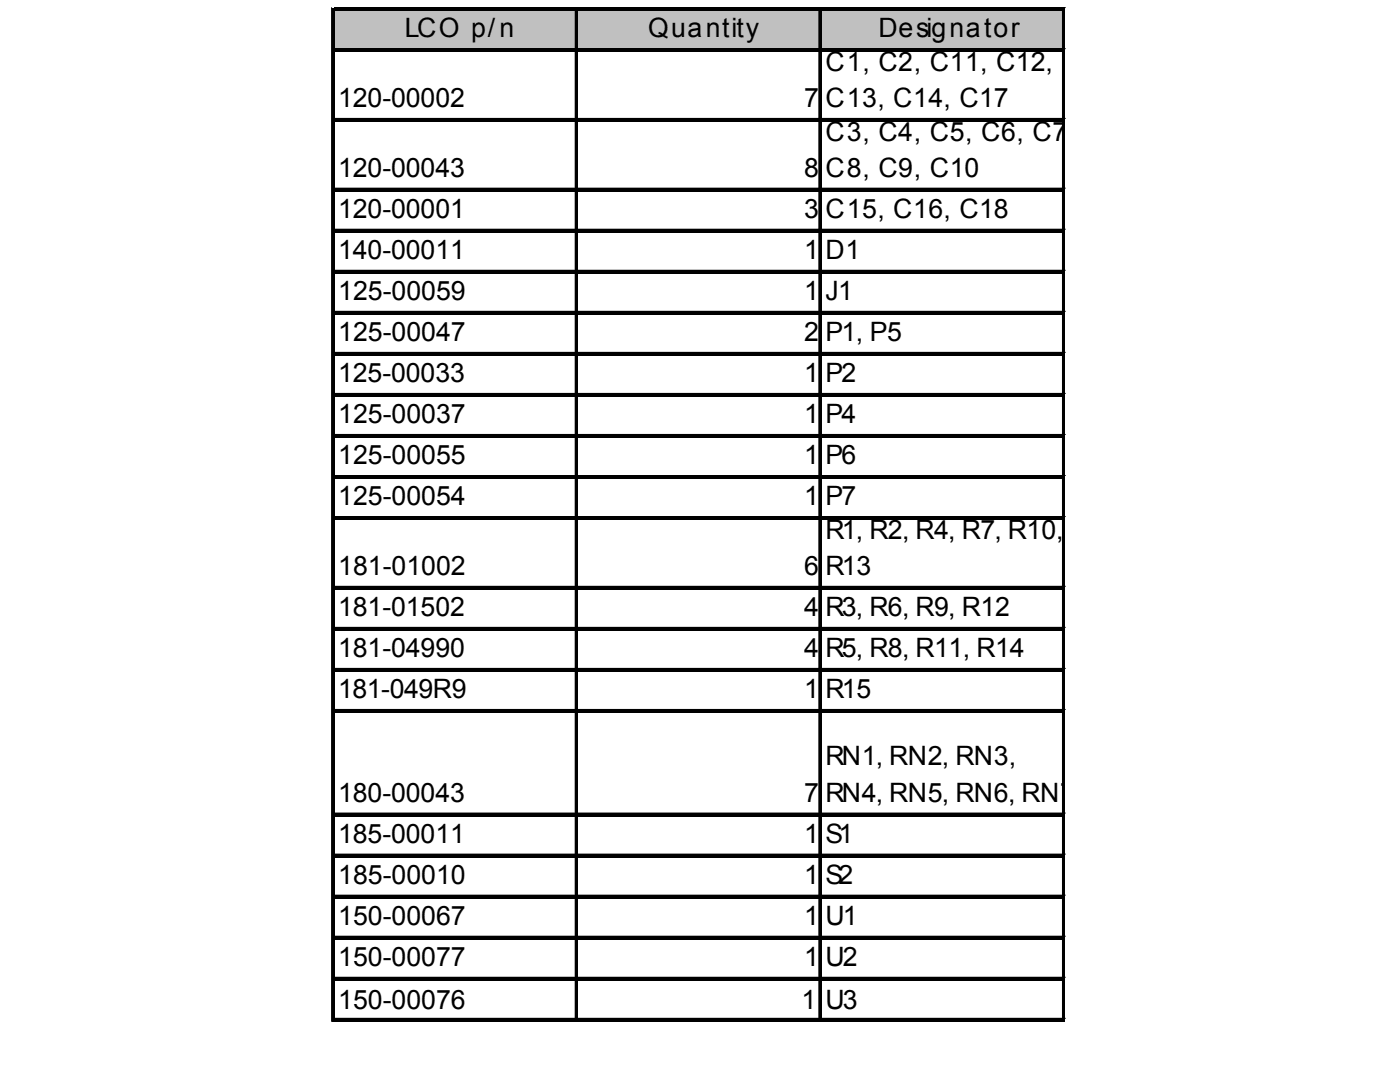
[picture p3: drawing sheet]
<svg xmlns="http://www.w3.org/2000/svg" width="270mm" height="207mm" viewBox="0 0 270 207" stroke-linecap="round" stroke-linejoin="round" font-family="sans-serif">
<defs><g id="words">
<g font-size="5.1">
<text x="78.1" y="7.2">LCO p/n</text>
<text x="125" y="7.2">Quantity</text>
<text x="169.4" y="7.2">Designator</text>
<text x="159.1" y="13.6">C1, C2, C11, C12,</text>
<text x="65.2" y="20.6">120-00002</text>
<text x="155" y="20.6">7</text>
<text x="159.1" y="20.6">C13, C14, C17</text>
<text x="159.1" y="27.1">C3, C4, C5, C6, C7,</text>
<text x="65.2" y="34.1">120-00043</text>
<text x="155" y="34.1">8</text>
<text x="159.1" y="34.1">C8, C9, C10</text>
<text x="65.2" y="42">120-00001</text>
<text x="155" y="42">3</text>
<text x="159.1" y="42">C15, C16, C18</text>
<text x="65.2" y="49.9">140-00011</text>
<text x="155" y="49.9">1</text>
<text x="159.1" y="49.9">D1</text>
<text x="65.2" y="57.8">125-00059</text>
<text x="155" y="57.8">1</text>
<text x="159.1" y="57.8">J1</text>
<text x="65.2" y="65.7">125-00047</text>
<text x="155" y="65.7">2</text>
<text x="159.1" y="65.7">P1, P5</text>
<text x="65.2" y="73.6">125-00033</text>
<text x="155" y="73.6">1</text>
<text x="159.1" y="73.6">P2</text>
<text x="65.2" y="81.5">125-00037</text>
<text x="155" y="81.5">1</text>
<text x="159.1" y="81.5">P4</text>
<text x="65.2" y="89.4">125-00055</text>
<text x="155" y="89.4">1</text>
<text x="159.1" y="89.4">P6</text>
<text x="65.2" y="97.3">125-00054</text>
<text x="155" y="97.3">1</text>
<text x="159.1" y="97.3">P7</text>
<text x="159.1" y="103.8">R1, R2, R4, R7, R10,</text>
<text x="65.2" y="110.8">181-01002</text>
<text x="155" y="110.8">6</text>
<text x="159.1" y="110.8">R13</text>
<text x="65.2" y="118.7">181-01502</text>
<text x="155" y="118.7">4</text>
<text x="159.1" y="118.7">R3, R6, R9, R12</text>
<text x="65.2" y="126.6">181-04990</text>
<text x="155" y="126.6">4</text>
<text x="159.1" y="126.6">R5, R8, R11, R14</text>
<text x="65.2" y="134.5">181-049R9</text>
<text x="155" y="134.5">1</text>
<text x="159.1" y="134.5">R15</text>
<text x="159.1" y="147.5">RN1, RN2, RN3,</text>
<text x="65.2" y="154.4">180-00043</text>
<text x="155" y="154.4">7</text>
<text x="159.1" y="154.4">RN4, RN5, RN6, RN7</text>
<text x="65.2" y="162.4">185-00011</text>
<text x="155" y="162.4">1</text>
<text x="159.1" y="162.4">S1</text>
<text x="65.2" y="170.3">185-00010</text>
<text x="155" y="170.3">1</text>
<text x="159.1" y="170.3">S2</text>
<text x="65.2" y="178.2">150-00067</text>
<text x="155" y="178.2">1</text>
<text x="159.1" y="178.2">U1</text>
<text x="65.2" y="186.1">150-00077</text>
<text x="155" y="186.1">1</text>
<text x="159.1" y="186.1">U2</text>
<text x="65.2" y="194.3">150-00076</text>
<text x="154.5" y="194.3">1</text>
<text x="159.1" y="194.3">U3</text>
</g>
</g></defs>
<path d="M64.2 1.8h141v8h-141z" fill="#c0c0c0"/>
<g fill="none" stroke="#000" stroke-width=".19">
<path d="M63.9 1.5v195.3M64.5 1.5h140.9M64.5 9.4h140.9M110.9 2.1v194.7M157.8 2.1v194.7M204.8 2.1v194.7M64.5 22.8h140.9M64.5 36.2h140.9M64.5 44.2h140.9M64.5 52.1h140.9M64.5 60h140.9M64.5 67.9h140.9"/>
<path d="M64.5 75.8h140.9M64.5 83.7h140.9M64.5 91.6h140.9M64.5 99.5h140.9M64.5 112.9h140.9M64.5 120.8h140.9M64.5 128.8h140.9M64.5 136.7h140.9M64.5 156.6h140.9M64.5 164.5h140.9M64.5 172.4h140.9M64.5 180.3h140.9"/>
<path d="M64.5 188.3h140.9M64.5 196.2h140.9"/>
</g>
<g fill="#000">
<path d="M63.9 1.5h.6v195.3h-.6zM64.5 1.5h140.9v.6h-140.9zM64.5 9.4h140.9v.6h-140.9zM110.9 2.1h.5v194.7h-.5zM157.8 2.1h.6v194.7h-.6zM204.8 2.1h.6v194.7h-.6zM64.5 22.8h140.9v.6h-140.9zM64.5 36.2h140.9v.7h-140.9zM64.5 44.2h140.9v.6h-140.9zM64.5 52.1h140.9v.6h-140.9zM64.5 60h140.9v.6h-140.9zM64.5 67.9h140.9v.6h-140.9z"/>
<path d="M64.5 75.8h140.9v.6h-140.9zM64.5 83.7h140.9v.6h-140.9zM64.5 91.6h140.9v.6h-140.9zM64.5 99.5h140.9v.6h-140.9zM64.5 112.9h140.9v.7h-140.9zM64.5 120.8h140.9v.7h-140.9zM64.5 128.8h140.9v.6h-140.9zM64.5 136.7h140.9v.6h-140.9zM64.5 156.6h140.9v.6h-140.9zM64.5 164.5h140.9v.6h-140.9zM64.5 172.4h140.9v.7h-140.9zM64.5 180.3h140.9v.7h-140.9z"/>
<path d="M64.5 188.3h140.9v.6h-140.9zM64.5 196.2h140.9v.6h-140.9z"/>
</g>
<use href="#words"/>
</svg>
